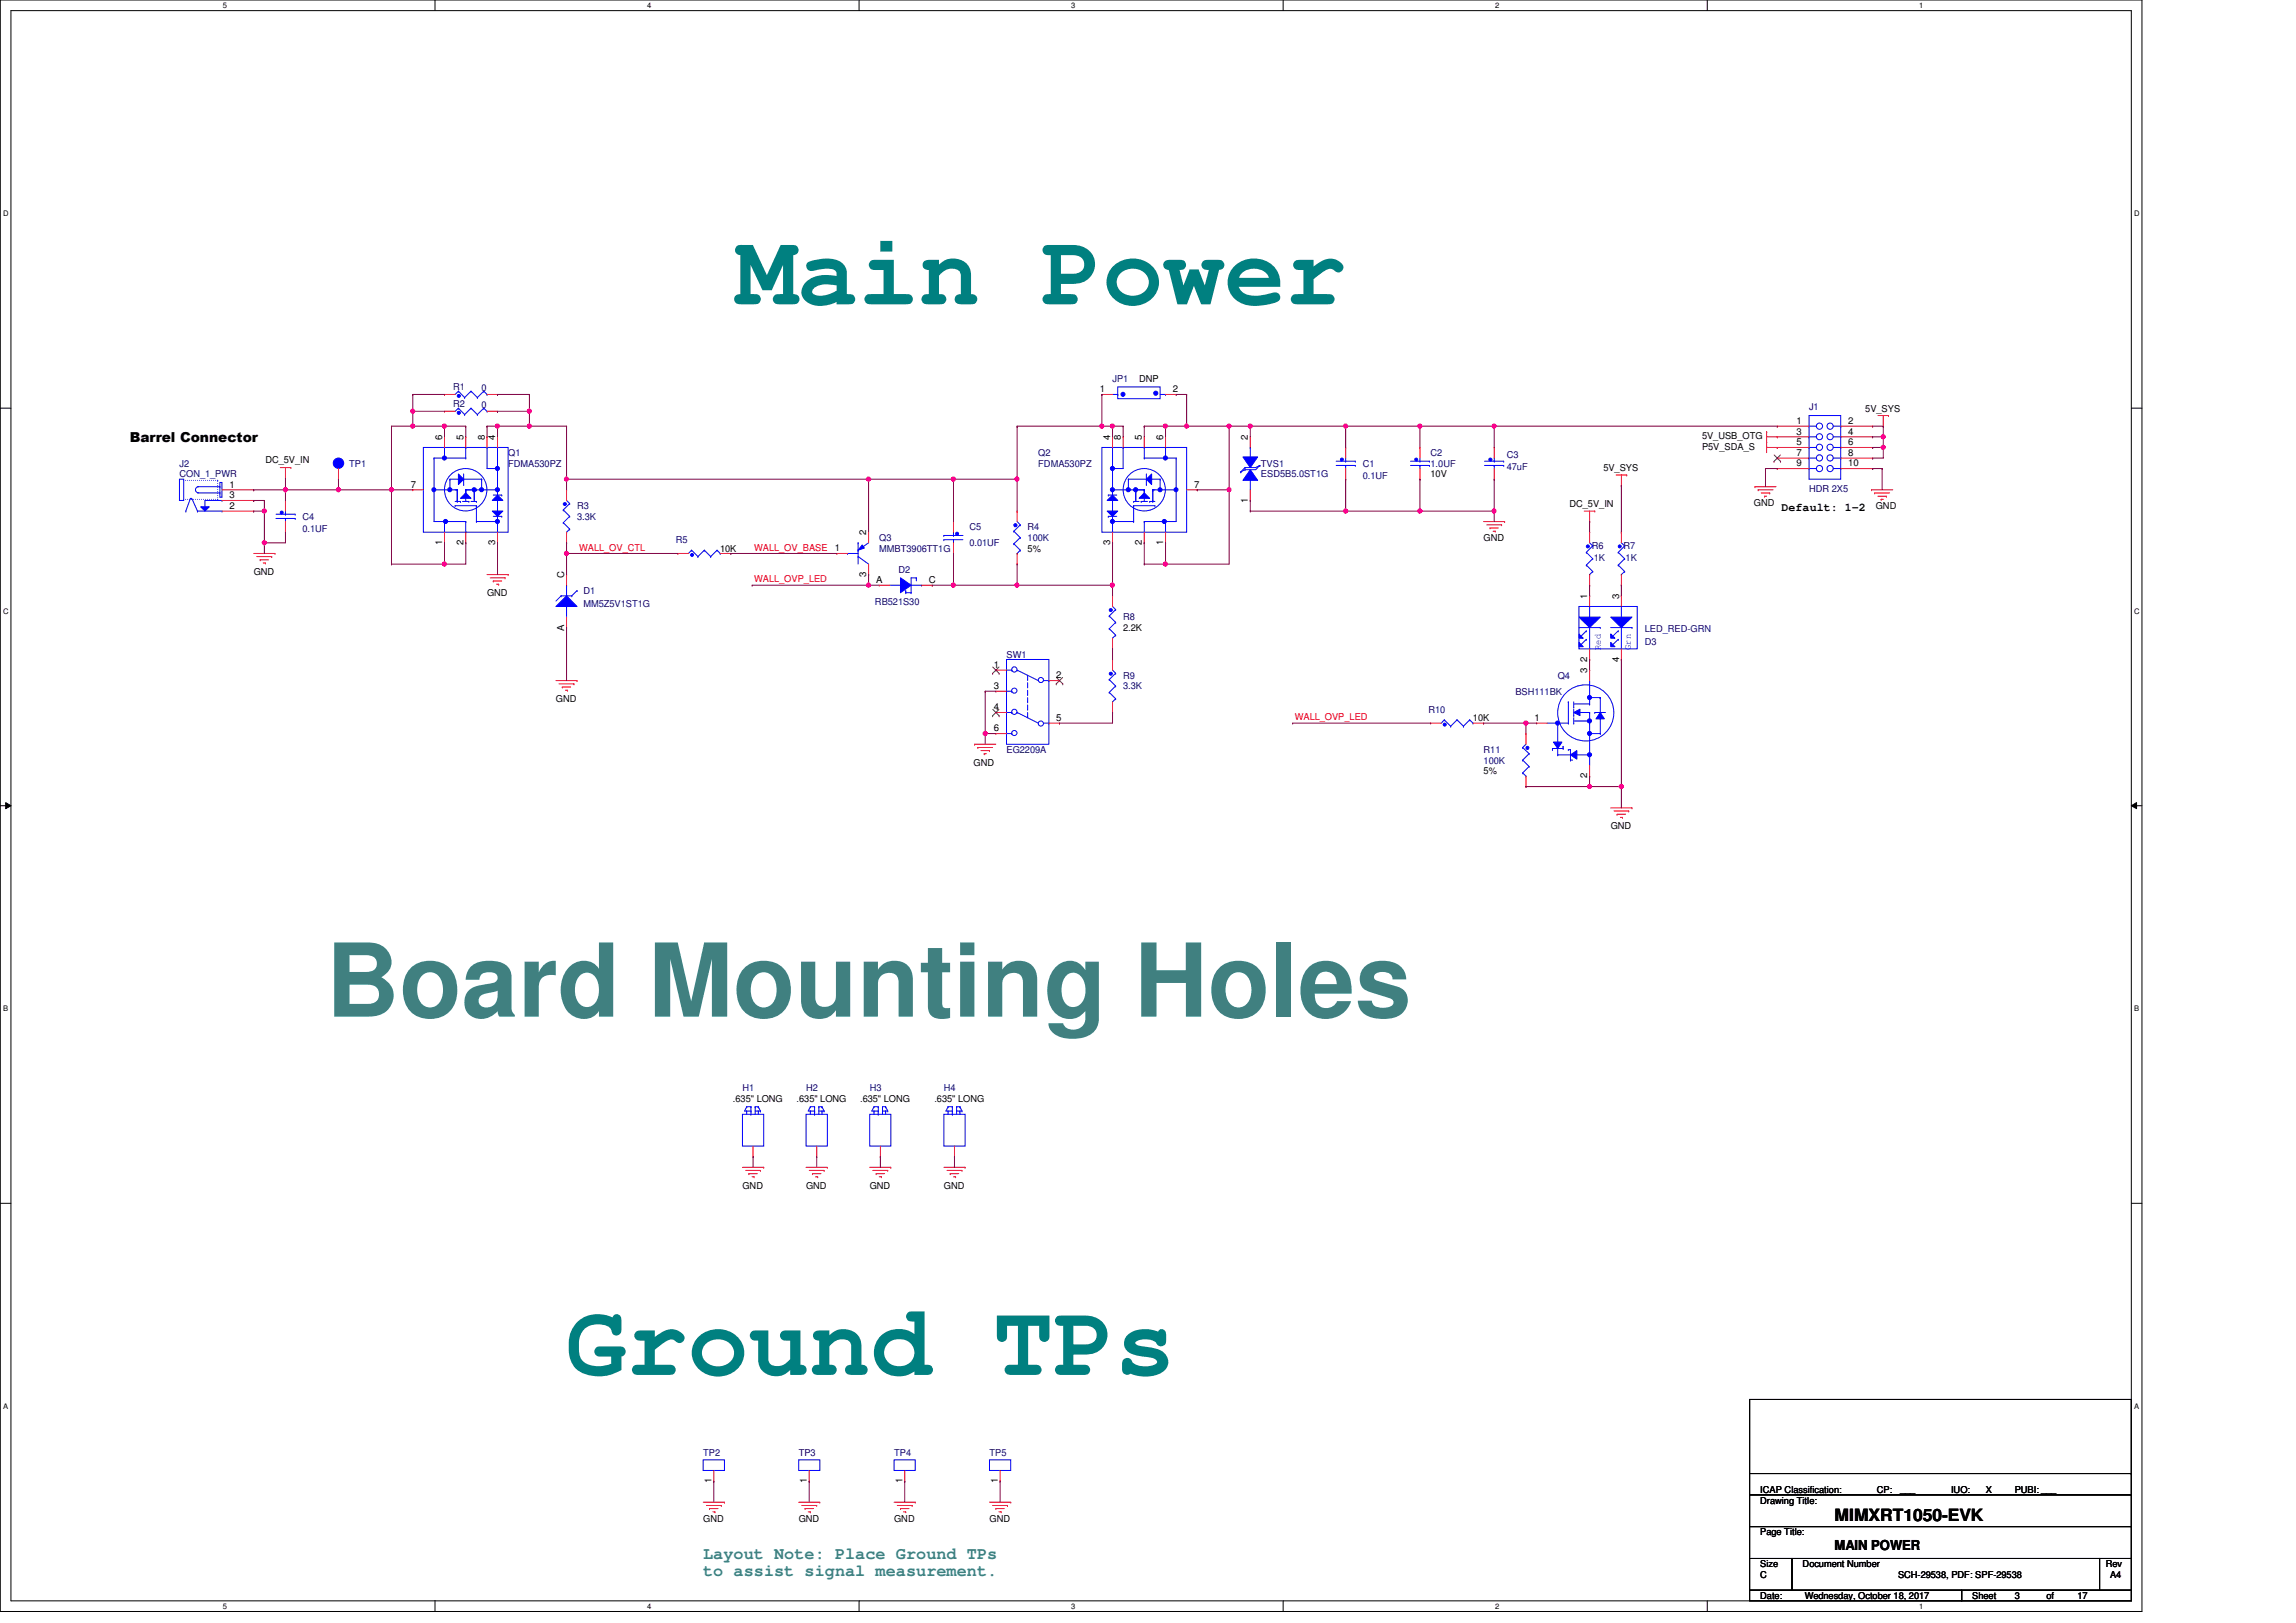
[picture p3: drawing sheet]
<svg xmlns="http://www.w3.org/2000/svg" width="297mm" height="210mm" viewBox="0 0 297 210" stroke-linecap="round" stroke-linejoin="round" font-family="sans-serif">
<defs><g id="words">
<g font-size="13.2" fill="#008080">
<text x="95.2" y="39.4">Main Power</text>
<text x="73.1" y="177.9">Ground TPs</text>
</g>
<text font-size="13.2" fill="#408080" x="42.2" y="131.5">Board Mounting Holes</text>
<text font-size="2.2" x="237.3" y="196.8">MIMXRT1050-EVK</text>
<g font-size="2.2" fill="#408080">
<text x="91" y="201.7">Layout Note: Place Ground TPs</text>
<text x="91" y="203.9">to assist signal measurement.</text>
</g>
<g font-size="1.8">
<text x="16.8" y="57.2">Barrel Connector</text>
<text x="237.3" y="200.5">MAIN POWER</text>
</g>
<text font-size="1.5" x="230.5" y="66.1">Default: 1-2</text>
<g font-size="1.2" fill="#000080">
<text x="58.6" y="52.7">R2</text>
<text x="58.6" y="50.5">R1</text>
<text x="62.3" y="52.8">0</text>
<text x="62.3" y="50.6">0</text>
<text x="143.9" y="49.4">JP1</text>
<text x="234" y="53">J1</text>
<text x="65.7" y="59">Q1</text>
<text x="134.3" y="59">Q2</text>
<text x="185.1" y="59">C2</text>
<text x="194.9" y="59.3">C3</text>
<text x="23.2" y="60.4">J2</text>
<text x="23.2" y="61.7">CON_1_PWR</text>
<text x="45.2" y="60.4">TP1</text>
<text x="65.7" y="60.4">FDMA530PZ</text>
<text x="74.7" y="65.9">R3</text>
<text x="134.3" y="60.4">FDMA530PZ</text>
<text x="163.1" y="60.4">TVS1</text>
<text x="163.1" y="61.7">ESD5B5.0ST1G</text>
<text x="176.3" y="60.4">C1</text>
<text x="176.3" y="62">0.1UF</text>
<text x="185.1" y="60.4">1.0UF</text>
<text x="194.9" y="60.8">47uF</text>
<text x="234" y="63.7">HDR 2X5</text>
<text x="39.1" y="67.2">C4</text>
<text x="39.1" y="68.9">0.1UF</text>
<text x="74.7" y="67.2">3.3K</text>
<text x="87.4" y="70.3">R5</text>
<text x="113.7" y="70">Q3</text>
<text x="113.7" y="71.4">MMBT3906TT1G</text>
<text x="125.4" y="68.6">C5</text>
<text x="125.4" y="70.7">0.01UF</text>
<text x="132.9" y="68.6">R4</text>
<text x="132.9" y="70">100K</text>
<text x="205.9" y="71.1">R6</text>
<text x="210" y="71.1">R7</text>
<text x="75.5" y="76.8">D1</text>
<text x="116.2" y="74.1">D2</text>
<text x="206.2" y="72.6">1K</text>
<text x="210.3" y="72.6">1K</text>
<text x="75.5" y="78.5">MM5Z5V1ST1G</text>
<text x="113.2" y="78.2">RB521S30</text>
<text x="145.3" y="80.3">R8</text>
<text x="212.8" y="83.4">D3</text>
<text x="212.8" y="81.8">LED_RED-GRN</text>
<text x="130.2" y="85.1">SW1</text>
<text x="145.3" y="87.8">R9</text>
<text x="145.3" y="89.2">3.3K</text>
<text x="196" y="89.9">BSH111BK</text>
<text x="201.5" y="87.8">Q4</text>
<text x="184.8" y="92.2">R10</text>
<text x="130.2" y="97.4">EG2209A</text>
<text x="191.9" y="97.4">R11</text>
<text x="191.9" y="98.8">100K</text>
<text x="96.1" y="141.2">H1</text>
<text x="104.3" y="141.2">H2</text>
<text x="112.5" y="141.2">H3</text>
<text x="122.1" y="141.2">H4</text>
<text x="91" y="188.3">TP2</text>
<text x="103.3" y="188.3">TP3</text>
<text x="115.7" y="188.3">TP4</text>
<text x="128" y="188.3">TP5</text>
</g>
<g font-size="1.2">
<text x="142.3" y="50.7">1</text>
<text x="147.4" y="49.4">DNP</text>
<text x="151.7" y="50.7">2</text>
<text x="241.3" y="53.3">5V_SYS</text>
<text x="34.3" y="60">DC_5V_IN</text>
<text x="57.2" y="56.9" transform="rotate(-90 57.2 56.9)">6</text>
<text x="60" y="56.9" transform="rotate(-90 60 56.9)">5</text>
<text x="62.7" y="56.9" transform="rotate(-90 62.7 56.9)">8</text>
<text x="64.1" y="56.9" transform="rotate(-90 64.1 56.9)">4</text>
<text x="143.6" y="56.9" transform="rotate(-90 143.6 56.9)">4</text>
<text x="145" y="56.9" transform="rotate(-90 145 56.9)">8</text>
<text x="147.7" y="56.9" transform="rotate(-90 147.7 56.9)">5</text>
<text x="150.5" y="56.9" transform="rotate(-90 150.5 56.9)">6</text>
<text x="161.5" y="56.9" transform="rotate(-90 161.5 56.9)">2</text>
<text x="220.2" y="56.8">5V_USB_OTG</text>
<text x="220.2" y="58.2">P5V_SDA_S</text>
<text x="232.4" y="54.8">1</text>
<text x="232.4" y="56.2">3</text>
<text x="232.4" y="57.6">5</text>
<text x="232.4" y="59">7</text>
<text x="239.1" y="54.8">2</text>
<text x="239.1" y="56.2">4</text>
<text x="239.1" y="57.6">6</text>
<text x="239.1" y="59">8</text>
<text x="29.7" y="65.8">2</text>
<text x="29.7" y="64.5">3</text>
<text x="29.7" y="63.1">1</text>
<text x="53.1" y="63.1">7</text>
<text x="154.5" y="63.1">7</text>
<text x="161.5" y="65" transform="rotate(-90 161.5 65)">1</text>
<text x="185.1" y="61.7">10V</text>
<text x="203" y="65.6">DC_5V_IN</text>
<text x="207.4" y="60.9">5V_SYS</text>
<text x="226.9" y="65.4">GND</text>
<text x="232.4" y="60.3">9</text>
<text x="239.1" y="60.3">10</text>
<text x="242.7" y="65.9">GND</text>
<text x="57.2" y="70.5" transform="rotate(-90 57.2 70.5)">1</text>
<text x="60" y="70.5" transform="rotate(-90 60 70.5)">2</text>
<text x="64.1" y="70.5" transform="rotate(-90 64.1 70.5)">3</text>
<text x="93.2" y="71.4">10K</text>
<text x="108" y="71.3">1</text>
<text x="112.1" y="69.3" transform="rotate(-90 112.1 69.3)">2</text>
<text x="132.9" y="71.4">5%</text>
<text x="143.6" y="70.5" transform="rotate(-90 143.6 70.5)">3</text>
<text x="147.7" y="70.5" transform="rotate(-90 147.7 70.5)">2</text>
<text x="150.5" y="70.5" transform="rotate(-90 150.5 70.5)">1</text>
<text x="191.9" y="70">GND</text>
<text x="32.8" y="74.4">GND</text>
<text x="63" y="77.1">GND</text>
<text x="73" y="74.8" transform="rotate(-90 73 74.8)">C</text>
<text x="112.1" y="74.6" transform="rotate(-90 112.1 74.6)">3</text>
<text x="113.3" y="75.4">A</text>
<text x="120.2" y="75.4">C</text>
<text x="205.4" y="77.5" transform="rotate(-90 205.4 77.5)">1</text>
<text x="209.5" y="77.5" transform="rotate(-90 209.5 77.5)">3</text>
<text x="73" y="81.6" transform="rotate(-90 73 81.6)">A</text>
<text x="145.3" y="81.6">2.2K</text>
<text x="128.6" y="86.4">1</text>
<text x="128.6" y="89.1">3</text>
<text x="136.6" y="87.8">2</text>
<text x="205.4" y="87.1" transform="rotate(-90 205.4 87.1)">3</text>
<text x="205.4" y="85.6" transform="rotate(-90 205.4 85.6)">2</text>
<text x="209.5" y="85.6" transform="rotate(-90 209.5 85.6)">4</text>
<text x="71.9" y="90.8">GND</text>
<text x="128.6" y="91.9">4</text>
<text x="128.6" y="94.6">6</text>
<text x="136.6" y="93.3">5</text>
<text x="190.6" y="93.3">10K</text>
<text x="198.5" y="93.3">1</text>
<text x="126" y="99.1">GND</text>
<text x="191.9" y="100.2">5%</text>
<text x="205.4" y="100.7" transform="rotate(-90 205.4 100.7)">2</text>
<text x="208.4" y="107.3">GND</text>
<text x="94.8" y="142.5">.635&quot; LONG</text>
<text x="103.1" y="142.5">.635&quot; LONG</text>
<text x="111.3" y="142.5">.635&quot; LONG</text>
<text x="120.9" y="142.5">.635&quot; LONG</text>
<text x="96.1" y="153.8">GND</text>
<text x="104.3" y="153.8">GND</text>
<text x="112.5" y="153.8">GND</text>
<text x="122.1" y="153.8">GND</text>
<text x="92.1" y="191.9" transform="rotate(-90 92.1 191.9)">1</text>
<text x="104.4" y="191.9" transform="rotate(-90 104.4 191.9)">1</text>
<text x="116.8" y="191.9" transform="rotate(-90 116.8 191.9)">1</text>
<text x="129.1" y="191.9" transform="rotate(-90 129.1 191.9)">1</text>
<text x="91" y="196.9">GND</text>
<text x="103.3" y="196.9">GND</text>
<text x="115.7" y="196.9">GND</text>
<text x="128" y="196.9">GND</text>
<text x="227.7" y="194.5">Drawing Title:</text>
<text x="227.7" y="193.1">ICAP Classification:</text>
<text x="242.8" y="193.1">CP:</text>
<text x="245.8" y="193">___</text>
<text x="252.4" y="193.1">IUO:</text>
<text x="256.3" y="193.1">_X_</text>
<text x="260.6" y="193.1">PUBI: ___</text>
<text x="227.7" y="198.6">Page Title:</text>
<text x="227.7" y="202.8">Size</text>
<text x="233.2" y="202.8">Document Number</text>
<text x="272.4" y="202.8">Rev</text>
<text x="227.7" y="206.9">Date:</text>
<text x="227.7" y="204.1">C</text>
<text x="233.5" y="206.9">Wednesday, October 18, 2017</text>
<text x="245.6" y="204.1">SCH-29538, PDF: SPF-29538</text>
<text x="255.2" y="206.9">Sheet</text>
<text x="260.6" y="206.9">3</text>
<text x="264.8" y="206.9">of</text>
<text x="268.8" y="206.9">17</text>
<text x="273" y="204.1">A4</text>
</g>
<g font-size="1.2" fill="#f00">
<text x="74.9" y="71.2">WALL_OV_CTL</text>
<text x="97.6" y="71.2">WALL_OV_BASE</text>
<text x="97.6" y="75.3">WALL_OVP_LED</text>
<text x="167.5" y="93.2">WALL_OVP_LED</text>
</g>
<g font-size="1.2" fill="#00f">
<text x="207.1" y="84.1" transform="rotate(-90 207.1 84.1)">Red</text>
<text x="211" y="84.1" transform="rotate(-90 211 84.1)">Grn</text>
</g>
<g font-size="1">
<text x="28.8" y="1">5</text>
<text x="83.7" y="1">4</text>
<text x="138.6" y="1">3</text>
<text x="193.4" y="1">2</text>
<text x="248.3" y="1">1</text>
<text x=".4" y="28">D</text>
<text x="276.1" y="28">D</text>
<text x=".4" y="79.4">C</text>
<text x="276.1" y="79.4">C</text>
<text x=".4" y="130.9">B</text>
<text x="276.1" y="130.9">B</text>
<text x=".4" y="182.3">A</text>
<text x="276.1" y="182.3">A</text>
<text x="28.8" y="208.2">5</text>
<text x="83.7" y="208.2">4</text>
<text x="138.6" y="208.2">3</text>
<text x="193.4" y="208.2">2</text>
<text x="248.3" y="208.2">1</text>
</g>
</g></defs>
<path d="M0 0h277.1v208.5h-277.1zM1.4 1.4h274.3v205.7h-274.3z" fill="none" stroke="#000" stroke-width=".13"/>
<g fill="#fff">
<path d="M28.8 .1h.6v1.1h-.6z"/>
<path d="M28.8 207.3h.6v1.1h-.6z"/>
</g>
<path d="M56.3 0v1.4M56.3 207.1v1.4" fill="none" stroke="#000" stroke-width=".13"/>
<g fill="#fff">
<path d="M83.7 .1h.6v1.1h-.6z"/>
<path d="M83.7 207.3h.6v1.1h-.6z"/>
</g>
<path d="M111.1 0v1.4M111.1 207.1v1.4" fill="none" stroke="#000" stroke-width=".13"/>
<g fill="#fff">
<path d="M138.6 .1h.5v1.1h-.5z"/>
<path d="M138.6 207.3h.5v1.1h-.5z"/>
</g>
<path d="M166 0v1.4M166 207.1v1.4" fill="none" stroke="#000" stroke-width=".13"/>
<g fill="#fff">
<path d="M193.4 .1h.6v1.1h-.6z"/>
<path d="M193.4 207.3h.6v1.1h-.6z"/>
</g>
<path d="M220.9 0v1.4M220.9 207.1v1.4" fill="none" stroke="#000" stroke-width=".13"/>
<g fill="#fff">
<path d="M248.3 .1h.6v1.1h-.6z"/>
<path d="M248.3 207.3h.6v1.1h-.6z"/>
<path d="M.4 27.1h.7v1.1h-.7z"/>
<path d="M276.1 27.1h.7v1.1h-.7z"/>
<path d="M.4 78.5h.7v1.1h-.7z"/>
<path d="M276.1 78.5h.7v1.1h-.7z"/>
</g>
<path d="M0 52.8h1.4M275.7 52.8h1.4" fill="none" stroke="#000" stroke-width=".13"/>
<g fill="#fff">
<path d="M.4 130h.7v1.1h-.7z"/>
<path d="M276.1 130h.6v1.1h-.6z"/>
</g>
<path d="M0 104.2h1.4M.7 103.8l.7 .4-.7 .4zM275.7 104.2l.7-.4v.8zM275.7 104.2h1.4" fill="none" stroke="#000" stroke-width=".13"/>
<path d="M.7 103.8l.7 .4-.7 .4zM275.7 104.2l.7-.4v.8z" fill="#000"/>
<g fill="#fff">
<path d="M.4 181.4h.7v1.1h-.7z"/>
<path d="M276.1 181.4h.6v1.1h-.6z"/>
</g>
<path d="M0 155.7h1.4M275.7 155.7h1.4M226.4 193.4h49.3v4.1h-49.3zM226.4 197.5h49.3v4.1h-49.3zM226.4 181.1h49.3v12.3h-49.3zM226.4 190.6h49.3M275.7 190.6h.1M226.4 201.6h5.4v4.1h-5.4zM226.4 205.7h27.4v1.4h-27.4zM231.8 201.6h39.8v4.1h-39.8zM253.8 205.7h21.9v1.4h-21.9zM271.6 201.6h4.1v4.1h-4.1z" fill="none" stroke="#000" stroke-width=".13"/>
<g fill="none" stroke="#f00" stroke-width=".13">
<path d="M228.6 55.8h.1M228.6 57.2h.1M228.6 56.5h1.3M228.6 55.8v2.8M228.6 57.9h1.3M229.9 56.5h.1M229.9 57.9h.1M242.9 53.8h1.4M243.6 55.1h.1M243.6 53.8v1.3M244.3 53.8h.1M32.8 71.6h2.8"/>
<path d="M33.2 72h2M33.7 72.4h.1M33.7 72.4h1.1M34.1 72.8h.2M34.3 72.8h.1M35.2 72h.1M35.6 71.6h.1M36.3 60.5h1.3M36.9 61.9h.1M36.9 60.5v1.4M37.6 60.5h.1M63 74.3h2.7"/>
<path d="M63.4 74.8h1.9M63.8 75.2h.1M63.8 75.2h1.1M64.2 75.6h.3M64.5 75.6h.1M65.3 74.8h.1M65.7 74.3h.1M191.9 67.5h2.8M192.3 67.9h2M192.8 68.3h.1M192.8 68.3h1M193.2 68.7h.2"/>
<path d="M193.4 68.7h.1M194.3 67.9h.1M194.7 67.5h.1M205 66.1h1.3M205.7 67.5h.1M205.7 66.1v1.4M206.3 66.1h.1M209.1 61.4h1.4M209.8 62.8h.1M209.8 61.4v1.4M210.5 61.4h.1M227.1 63h.1"/>
<path d="M227.1 63h2.7M227.5 63.4h.1M227.5 63.4h1.9M227.9 63.8h1.1M228.3 64.2h.1M228.3 64.2h.3M229 63.8h.1M242.1 63.4h.1M242.1 63.4h2.8M242.5 63.8h.1M242.5 63.8h2M242.9 64.2h1.1"/>
<path d="M243.4 64.6h.1M243.4 64.6h.2M244 64.2h.1M71.9 88.1h2.8M72.3 88.5h1.9M72.7 88.9h.1M72.7 88.9h1.1M73.1 89.3h.3M73.4 89.3h.1M74.2 88.5h.1M74.7 88.1h.1M126.1 96.3h.1"/>
<path d="M126.1 96.3h2.7M126.5 96.7h.1M126.5 96.7h1.9M126.9 97.1h1.1M127.3 97.5h.1M127.3 97.5h.3M128 97.1h.1M208.4 104.5h2.7M208.8 104.9h1.9M209.2 105.3h.1M209.2 105.3h1.1M209.6 105.7h.3"/>
<path d="M209.9 105.7h.1M210.7 104.9h.1M211.1 104.5h.1M96.1 151h2.7M96.5 151.4h1.9M96.9 151.8h.1M96.9 151.8h1.1M97.3 152.3h.3M97.6 152.3h.1M98.4 151.4h.1M98.8 151h.1M104.3 151h2.7"/>
<path d="M104.7 151.4h1.9M105.1 151.8h.1M105.1 151.8h1.1M105.5 152.3h.3M105.7 149.6h.1M105.7 148.3v1.3M105.8 152.3h.1M106.6 151.4h.1M107 151h.1M112.5 151h2.7M112.9 151.4h1.9M113.3 151.8h.1"/>
<path d="M113.3 151.8h1.1M113.7 152.3h.3M114 152.3h.1M114.8 151.4h.1M115.2 151h.1M122.1 151h2.8M122.5 151.4h2M122.9 151.8h.1M122.9 151.8h1.1M123.4 152.3h.2M123.6 152.3h.1M124.5 151.4h.1"/>
<path d="M124.9 151h.1M91 194.4h2.7M91.4 194.8h1.9M91.8 195.2h.1M91.8 195.2h1.1M92.2 195.6h.3M92.5 195.6h.1M93.3 194.8h.1M93.7 194.4h.1M103.3 194.4h2.8M103.7 194.8h2M104.2 195.2h.1"/>
<path d="M104.2 195.2h1M104.6 195.6h.2M104.8 195.6h.1M105.7 194.8h.1M106.1 194.4h.1M115.7 194.4h2.7M116.1 194.8h1.9M116.5 195.2h.1M116.5 195.2h1.1M116.9 195.6h.3M117.2 195.6h.1M118 194.8h.1"/>
<path d="M118.4 194.4h.1M128 194.4h2.8M128.4 194.8h1.9M128.8 195.2h.1M128.8 195.2h1.1M129.2 195.6h.3M129.5 195.6h.1M130.3 194.8h.1M130.8 194.4h.1"/>
</g>
<g fill="none" stroke="#00f" stroke-width=".13">
<path d="M197 96.7h.1M197 98.3h.1M197 100h.1M197 96.7l.8 .8M197 98.3l.8 .9M197 100l.4 .4M197.4 96.3l-.4 .4M197.8 97.5h.1M197.8 99.2h.1M197.8 97.5l-.8 .8M197.8 99.2l-.8 .8M197.4 100.4h.1"/>
<path d="M104.3 144.2h2.7v4.1h-2.7zM104.8 143.2h.1M104.8 143.7h.1M104.8 143.2l-.2 .5h.8M104.8 143.2h.6M104.8 143.7v.5M105.4 143.2h.1M105.4 144.2h.1M105.4 143.7h.1M105.4 143.2v1M105.9 143.2h.1M105.9 143.2h.4"/>
<path d="M105.9 143.2v1M105.9 143.7h.7M106.3 143.7h.1M106.3 143.2h.1M106.3 143.7v.5M106.3 143.2l.3 .5M106.6 143.7h.1"/>
</g>
<path d="M197.5 96.6h.2v.3l-.1 .1-.1-.1z" fill-rule="evenodd" fill="#00f"/>
<path d="M197.5 96.6h.2v.3l-.1 .1-.1-.1zM203.6 93.3h1.8M205.4 93.3h.1" fill="none" stroke="#00f" stroke-width=".13"/>
<path d="M197.4 94.9h.1M197.4 94.9v1.4M197.4 101.8h.1M197.4 100.4v1.4" fill="none" stroke="#f00" stroke-width=".13"/>
<circle cx="205.6" cy="93.3" r=".27" fill="#00f"/>
<circle cx="205.6" cy="93.3" r=".27" fill="none" stroke="#00f" stroke-width=".13"/>
<path d="M203.6 92.2l.8-.4v.8z" fill="#00f"/>
<path d="M203.6 92.2l.8-.4v.8z" fill="none" stroke="#00f" stroke-width=".13"/>
<circle cx="205.6" cy="90.2" r=".27" fill="#00f"/>
<g fill="none" stroke="#00f" stroke-width=".13">
<path d="M200.2 93.6h2.7M202.9 93.6h.1M202.9 90.8h.1M202.9 90.8v2.8M203.6 91.5h.1M203.6 92.6h.1M203.6 93.6h.1M203.6 91.1h2.1M203.6 90.8v.7M203.6 91.8v.8M203.6 92.9v.7M204.4 92.2h1.3"/>
<path d="M205.7 92.2h.1M205.7 91.1h.1M205.7 88.1v3M205.7 90.3h1.3M207 90.3h.1M207 90.3v1.9"/>
<circle cx="205.6" cy="90.2" r=".27"/>
</g>
<path d="M207 92.2l.6 .8h-1.1z" fill="#00f"/>
<path d="M205.7 92.2h.1M205.7 93.6h.1M205.7 92.2v.8M205.7 93.6v5.4M205.7 94.9h1.3M206.3 92.2h.1M206.3 92.2h1.4M207 92.2l.6 .8h-1.1zM207 93h.1M207 94.9h.1M207 93v1.9" fill="none" stroke="#00f" stroke-width=".13"/>
<circle cx="205.6" cy="94.9" r=".27" fill="#00f"/>
<g fill="none" stroke="#00f" stroke-width=".13">
<circle cx="205.2" cy="92.2" r="3.6"/>
<circle cx="205.6" cy="94.9" r=".27"/>
</g>
<path d="M201 96h1.1l-.6 .8z" fill="#00f"/>
<path d="M200.8 96.8h1.4M201 96h1.1l-.6 .8zM201.5 93.6h.1M201.5 97.7h.1M201.5 96.3h.1M201.5 93.6v2.4M201.5 96.3v1.4M201.5 97.7h4.2M202.2 96.8h.1" fill="none" stroke="#00f" stroke-width=".13"/>
<circle cx="205.6" cy="97.6" r=".27" fill="#00f"/>
<circle cx="205.6" cy="97.6" r=".27" fill="none" stroke="#00f" stroke-width=".13"/>
<circle cx="201.5" cy="93.5" r=".27" fill="#00f"/>
<circle cx="201.5" cy="93.5" r=".27" fill="none" stroke="#00f" stroke-width=".13"/>
<path d="M203.2 97.7l.8-.6v1.1z" fill="#00f"/>
<g fill="none" stroke="#00f" stroke-width=".13">
<path d="M131.2 68.7h.1M131.2 70.4h.1M131.2 68.7l.8 .9M131.2 70.4l.8 .8M131.6 71.6h.1M131.6 67.5l.4 .4M132 67.9h.1M132 69.6h.1M132 71.2h.1M132 67.9l-.8 .8M132 69.6l-.8 .8M132 71.2l-.4 .4"/>
<path d="M200.8 96.8h.1M200.8 96.8v.3M202.2 96.6h.1M202.2 96.6v.2M202.9 97h.1M202.9 97h.3M203.2 97.7l.8-.6v1.1zM203.2 97h.1M203.2 98.3h.1M203.2 97v1.3M203.2 98.3h.3"/>
</g>
<path d="M198.8 93.6h.1M198.8 93.6h1.4M205.7 86.7h.1M205.7 86.7v1.4M205.7 99v1.4M205.7 100.4h.1" fill="none" stroke="#f00" stroke-width=".13"/>
<circle cx="131.4" cy="68" r=".2" fill="#00f"/>
<g fill="none" stroke="#00f" stroke-width=".13">
<path d="M205.2 71.5h.1M205.2 73.1h.1M205.2 71.5l.9 .8M205.2 73.1l.9 .8M205.7 74.3h.1M205.7 70.2l.4 .4M206.1 70.6h.1M206.1 72.3h.1M206.1 73.9h.1M206.1 70.6l-.9 .9M206.1 72.3l-.9 .8M206.1 73.9l-.4 .4"/>
<circle cx="131.4" cy="68" r=".2"/>
</g>
<path d="M131.6 66.1h.1M131.6 73h.1M131.6 66.1v1.4M131.6 71.6v1.4" fill="none" stroke="#f00" stroke-width=".13"/>
<path d="M205.3 70.6h.3v.1v.1h-.3z" fill-rule="evenodd" fill="#00f"/>
<g fill="none" stroke="#00f" stroke-width=".13">
<path d="M59.3 52.8h.1M59.3 52.8l-.4 .4M59.3 52.8l.8 .8M60.1 53.6h.1M60.9 52.8h.1M60.9 52.8l-.8 .8M60.9 52.8l.9 .8M61.8 53.6h.1M62.6 52.8h.1M62.6 52.8l-.8 .8M62.6 52.8l.4 .4M63 53.2h.1"/>
<path d="M205.3 70.6h.3v.1v.1h-.3z"/>
</g>
<path d="M205.7 68.9h.1M205.7 75.7h.1M205.7 68.9v1.3M205.7 74.3v1.4" fill="none" stroke="#f00" stroke-width=".13"/>
<circle cx="59.4" cy="53.4" r=".2" fill="#00f"/>
<g fill="none" stroke="#00f" stroke-width=".13">
<path d="M115.1 75.7h1.4M116.5 75.7h.1M117.2 76.7h.1M117.2 76.7h.7M117.9 76.7h.1M117.9 75.7h1.3M118.6 74.8h.1M118.6 74.8h-.7v1.9M119.2 75.7h.1"/>
<circle cx="59.4" cy="53.4" r=".2"/>
</g>
<path d="M57.5 53.2h.1M57.5 53.2h1.4M63 53.2h1.4M64.4 53.2h.1" fill="none" stroke="#f00" stroke-width=".13"/>
<path d="M116.5 74.8l1.4 .9-1.4 1z" fill-rule="evenodd" fill="#00f"/>
<g fill="none" stroke="#00f" stroke-width=".13">
<path d="M116.5 74.8l1.4 .9-1.4 1zM117.2 76.4h.1M117.2 76.4v.3M118.6 75h.1M118.6 74.8v.2M186.9 93.1h.1M186.9 93.1l-.4 .5M186.9 93.1l.8 .9M187.7 94h.1M188.5 93.1h.1M188.5 93.1l-.8 .9M188.5 93.1l.8 .9"/>
<path d="M189.3 94h.1M190.1 93.1h.1M190.1 93.1l-.8 .9M190.1 93.1l.5 .5M190.6 93.6h.1"/>
</g>
<path d="M113.7 75.7h.1M113.7 75.7h1.4M119.2 75.7h1.4M120.6 75.7h.1" fill="none" stroke="#f00" stroke-width=".13"/>
<path d="M186.8 93.6h.2l.1 .1-.1 .2h-.2z" fill-rule="evenodd" fill="#00f"/>
<path d="M186.8 93.6h.2l.1 .1-.1 .2h-.2z" fill="none" stroke="#00f" stroke-width=".13"/>
<path d="M185.1 93.6h.1M185.1 93.6h1.4M190.6 93.6h1.3M191.9 93.6h.1" fill="none" stroke="#f00" stroke-width=".13"/>
<path d="M73.3 77.1l1.4 1.4h-2.8z" fill="#00f"/>
<g fill="none" stroke="#00f" stroke-width=".13">
<path d="M59.3 50.6h.1M59.3 50.6l-.4 .4M59.3 50.6l.8 .8M60.1 51.4h.1M60.9 50.6h.1M60.9 50.6l-.8 .8M60.9 50.6l.9 .8M61.8 51.4h.1M62.6 50.6h.1M62.6 50.6l-.8 .8M62.6 50.6l.4 .4M63 51h.1"/>
<path d="M72.6 77.1h.1M72.6 77.1h1.4M72.6 77.1l-.7 .7M73.3 77.1l1.4 1.4h-2.8zM73.3 78.5h.1M73.3 75.7h.1M73.3 75.7v1.4M73.3 78.5v1.3M74 77.1h.1M74.7 76.4h.1M74.7 76.4l-.7 .7"/>
</g>
<path d="M73.3 74.3h.1M73.3 74.3v1.4M73.3 79.8v1.4M73.3 81.2h.1" fill="none" stroke="#f00" stroke-width=".13"/>
<path d="M59.2 51.1h.3l.1 .1-.1 .2h-.3z" fill-rule="evenodd" fill="#00f"/>
<path d="M59.2 51.1h.3l.1 .1-.1 .2h-.3zM122.1 69.8h.1M122.1 69.3h.1M122.1 69.8h2.5M122.1 69.3h2.5M123.4 69.8h.1M123.4 69.8v.4" fill="none" stroke="#00f" stroke-width=".13"/>
<path d="M57.5 51h.1M57.5 51h1.4M63 51h1.4M64.4 51h.1" fill="none" stroke="#f00" stroke-width=".13"/>
<path d="M123.7 68.9h.3v.3l-.2 .1-.1-.1z" fill-rule="evenodd" fill="#00f"/>
<g fill="none" stroke="#00f" stroke-width=".13">
<path d="M123.4 69.3h.1M123.4 68.9v.4M123.7 68.9h.3v.3l-.2 .1-.1-.1zM143.9 63.4h.1M143.9 63.4h4.1M146.7 63.4h.1M146.7 64.9h.1M146.7 65.4h.1M146.7 64.9h.7M146.7 65.4v2.1M146.7 65.4h2.7M146.9 63.5h.1"/>
<path d="M146.9 63.4h.1M146.9 63.4v1.5M147.6 64.9h.1M147.6 64.9h.9M148 63.4h.1M148 63.4v1.5M148.7 64.9h.1M148.7 64.9h.7M149.1 63.4h.1M149.1 64.7h.1M149.1 64.9h.1M149.1 63.4h1.7"/>
<path d="M149.1 63.4v1.5M149.4 65.4h.1"/>
</g>
<path d="M123.4 67.5h.1M123.4 71.6h.1M123.4 67.5v1.4M123.4 70.2v1.4" fill="none" stroke="#f00" stroke-width=".13"/>
<path d="M149 61.3v1.4l-.7-.7z" fill="#00f"/>
<path d="M146 62h.1M146 62h4.1M146 62v1.4M148.3 62.7h.1M148.3 62h.1M148.3 61.3v1.4M149 61.3v1.4l-.7-.7zM150.1 62h.1M150.1 62v1.4" fill="none" stroke="#00f" stroke-width=".13"/>
<circle cx="146" cy="63.4" r=".27" fill="#00f"/>
<circle cx="146" cy="63.4" r=".27" fill="none" stroke="#00f" stroke-width=".13"/>
<circle cx="150.1" cy="63.4" r=".27" fill="#00f"/>
<g fill="none" stroke="#00f" stroke-width=".13">
<circle cx="148" cy="63.4" r="2.74"/>
<circle cx="150.1" cy="63.4" r=".27"/>
</g>
<circle cx="146.9" cy="63.4" r=".27" fill="#00f"/>
<g fill="none" stroke="#00f" stroke-width=".13">
<path d="M152.2 59.3h.1M152.2 59.3v8.2h-4.2M143.9 67.5h.1M143.9 67.5h2.8M143.9 67.5v1.4M146.7 67.5h.1M148 67.5h.1M148 68.9h.1M148 67.5v1.4M150.8 67.5h.1M150.8 63.4h1.4M150.8 67.5v1.4"/>
<path d="M152.2 63.4h.1"/>
<circle cx="146.9" cy="63.4" r=".27"/>
</g>
<path d="M148 63.8l.7 .7h-1.3z" fill="#00f"/>
<path d="M148 59.3h.1M148 57.9h.1M148 59.3h4.2M148 57.9v1.4M150.8 57.9h.1M150.8 57.9v1.4M148 63.8l.7 .7h-1.3z" fill="none" stroke="#00f" stroke-width=".13"/>
<circle cx="150.6" cy="67.5" r=".27" fill="#00f"/>
<circle cx="150.6" cy="67.5" r=".27" fill="none" stroke="#00f" stroke-width=".13"/>
<circle cx="150.8" cy="59.3" r=".27" fill="#00f"/>
<circle cx="150.8" cy="59.3" r=".27" fill="none" stroke="#00f" stroke-width=".13"/>
<circle cx="152.1" cy="63.4" r=".26" fill="#00f"/>
<g fill="none" stroke="#00f" stroke-width=".13">
<path d="M142.6 57.9h10.9v11h-10.9zM143.9 57.9h.1M143.9 57.9v5.5"/>
<circle cx="152.1" cy="63.4" r=".26"/>
</g>
<path d="M143.2 66.1h1.4l-.7 .7z" fill="#00f"/>
<path d="M143.2 66.1h1.4l-.7 .7z" fill="none" stroke="#00f" stroke-width=".13"/>
<path d="M143.9 64.1l.7 .6h-1.4z" fill="#00f"/>
<path d="M143.4 66.8h.1M143.4 64.1h.1M143.4 66.8h1.1M143.4 64.1h1.1M143.9 64.1l.7 .6h-1.4zM143.9 63.4h.1M143.9 63.4v4.1" fill="none" stroke="#00f" stroke-width=".13"/>
<circle cx="143.9" cy="63.4" r=".27" fill="#00f"/>
<circle cx="143.9" cy="63.4" r=".27" fill="none" stroke="#00f" stroke-width=".13"/>
<circle cx="143.9" cy="67.5" r=".27" fill="#00f"/>
<circle cx="143.9" cy="67.5" r=".27" fill="none" stroke="#00f" stroke-width=".13"/>
<circle cx="143.9" cy="60.6" r=".27" fill="#00f"/>
<g fill="none" stroke="#00f" stroke-width=".13">
<path d="M145.3 57.9h.1M145.3 57.9v2.7h-1.4M161.8 57.9h.1M161.8 57.9v1.4M143.9 60.6h.1M161.8 62h.1M161.8 62v1.4"/>
<circle cx="143.9" cy="60.6" r=".27"/>
</g>
<g fill="none" stroke="#f00" stroke-width=".13">
<path d="M143.9 56.5h.1M143.9 56.5v1.4M145.3 56.5h.1M145.3 56.5v1.4M148 56.5h.1M148 56.5v1.4M150.8 56.5h.1M150.8 56.5v1.4M143.9 70.2h.1M143.9 68.9v1.3M148 70.2h.1M148 68.9v1.3"/>
<path d="M150.8 70.2h.1M150.8 68.9v1.3M153.5 63.4h1.4M154.9 63.4h.1"/>
</g>
<path d="M161.8 60.8l.9 1.3h-1.9z" fill-rule="evenodd" fill="#00f"/>
<path d="M161.8 60.8l.9 1.3h-1.9z" fill="none" stroke="#00f" stroke-width=".13"/>
<path d="M160.8 59.1h1.9l-.9 1.4z" fill-rule="evenodd" fill="#00f"/>
<g fill="none" stroke="#00f" stroke-width=".13">
<path d="M160.8 59.1h1.9l-.9 1.4zM160.5 61h.1M161.1 60.5h.1M161.1 60.8h.1M161.1 60.5l-.6 .5M161.1 60.8l-.6 .2M163 60.2h.1M163 60.2l-.5 .3h-1.4M163 60.2l-.5 .6h-1.4M143.5 87.9h.1M143.5 89.6h.1M143.5 87.9l.8 .9"/>
<path d="M143.5 89.6l.8 .8M143.9 90.8h.1M143.9 86.7l.4 .4M144.3 87.1h.1M144.3 88.8h.1M144.3 90.4h.1M144.3 87.1l-.8 .8M144.3 88.8l-.8 .8M144.3 90.4l-.4 .4"/>
</g>
<path d="M161.8 56.5h.1M161.8 56.5v1.4M161.8 64.7h.1M161.8 63.4v1.3" fill="none" stroke="#f00" stroke-width=".13"/>
<path d="M143.6 87h.2l.1 .2-.1 .1h-.2z" fill-rule="evenodd" fill="#00f"/>
<g fill="none" stroke="#00f" stroke-width=".13">
<path d="M57.5 63.4h1.7M58.9 65.4h.1M58.9 64.9h.7M58.9 65.4h2.7M59.2 63.4h.1M59.2 64.7h.1M59.2 64.9h.1M59.2 63.4v1.5M59.6 64.9h.1M59.8 64.9h.9M60.3 63.4h.1M60.3 63.4h4.1"/>
<path d="M60.3 63.4v1.5M60.7 64.9h.1M60.9 64.9h.7M61.4 63.5h.1M61.4 63.4h.1M61.4 63.4v1.5M61.6 63.4h.1M61.6 64.9h.1M61.6 65.4h.1M61.6 65.4v2.1M64.4 63.4h.1M143.6 87h.2l.1 .2-.1 .1h-.2z"/>
</g>
<path d="M143.9 85.3h.1M143.9 92.2h.1M143.9 85.3v1.4M143.9 90.8v1.4" fill="none" stroke="#f00" stroke-width=".13"/>
<path d="M59.3 61.3l.7 .7-.7 .7z" fill="#00f"/>
<path d="M58.2 62h.1M58.2 62h4.1M58.2 62v1.4M59.3 61.3l.7 .7-.7 .7zM60 62.7h.1M60 62h.1M60 61.3v1.4M62.3 62h.1M62.3 62v1.4" fill="none" stroke="#00f" stroke-width=".13"/>
<circle cx="62.3" cy="63.4" r=".27" fill="#00f"/>
<circle cx="62.3" cy="63.4" r=".27" fill="none" stroke="#00f" stroke-width=".13"/>
<circle cx="58.2" cy="63.4" r=".27" fill="#00f"/>
<g fill="none" stroke="#00f" stroke-width=".13">
<circle cx="58.2" cy="63.4" r=".27"/>
<circle cx="60.2" cy="63.4" r="2.75"/>
</g>
<circle cx="61.3" cy="63.4" r=".27" fill="#00f"/>
<g fill="none" stroke="#00f" stroke-width=".13">
<path d="M56.2 59.3h.1M56.2 59.3v8.2h4.1M56.2 63.4h.1M56.2 63.4h1.3M57.5 67.5h.1M57.5 67.5v1.4M60.3 67.5h.1M60.3 68.9h.1M60.3 67.5v1.4M61.6 67.5h.1M61.6 67.5h2.8M64.4 67.5h.1"/>
<path d="M64.4 67.5v1.4"/>
<circle cx="61.3" cy="63.4" r=".27"/>
</g>
<path d="M60.3 63.8l.6 .7h-1.3z" fill="#00f"/>
<path d="M56.2 59.3h4.1M57.5 57.9h.1M57.5 57.9v1.4M60.3 59.3h.1M60.3 57.9h.1M60.3 57.9v1.4M60.3 63.8l.6 .7h-1.3z" fill="none" stroke="#00f" stroke-width=".13"/>
<circle cx="57.6" cy="67.5" r=".27" fill="#00f"/>
<circle cx="57.6" cy="67.5" r=".27" fill="none" stroke="#00f" stroke-width=".13"/>
<circle cx="57.5" cy="59.3" r=".27" fill="#00f"/>
<circle cx="57.5" cy="59.3" r=".27" fill="none" stroke="#00f" stroke-width=".13"/>
<circle cx="56.1" cy="63.4" r=".26" fill="#00f"/>
<g fill="none" stroke="#00f" stroke-width=".13">
<path d="M54.8 57.9h10.9v11h-10.9zM64.4 57.9h.1M64.4 57.9v5.5"/>
<circle cx="56.1" cy="63.4" r=".26"/>
</g>
<path d="M63.7 66.1h1.4l-.7 .7z" fill="#00f"/>
<path d="M63.7 66.1h1.4l-.7 .7z" fill="none" stroke="#00f" stroke-width=".13"/>
<path d="M64.4 64.1l.7 .6h-1.4z" fill="#00f"/>
<path d="M63.8 66.8h1.1M63.8 64.1h1.1M64.4 64.1l.7 .6h-1.4zM64.4 63.4h.1M64.4 63.4v4.1M64.9 66.8h.1M64.9 64.1h.1" fill="none" stroke="#00f" stroke-width=".13"/>
<circle cx="64.4" cy="63.4" r=".27" fill="#00f"/>
<circle cx="64.4" cy="63.4" r=".27" fill="none" stroke="#00f" stroke-width=".13"/>
<circle cx="64.4" cy="67.5" r=".27" fill="#00f"/>
<circle cx="64.4" cy="67.5" r=".27" fill="none" stroke="#00f" stroke-width=".13"/>
<circle cx="64.4" cy="60.6" r=".27" fill="#00f"/>
<g fill="none" stroke="#00f" stroke-width=".13">
<path d="M63 57.9h.1M63 57.9v2.7h1.4M64.4 60.6h.1M143.5 79.7h.1M143.5 79.7l.8 .8M143.9 78.5l.4 .4M144.3 78.9h.1M144.3 78.9l-.8 .8M143.5 81.3h.1M143.5 81.3l.8 .9M143.9 82.6h.1M144.3 80.5h.1"/>
<path d="M144.3 82.2h.1M144.3 80.5l-.8 .8M144.3 82.2l-.4 .4"/>
<circle cx="64.4" cy="60.6" r=".27"/>
</g>
<g fill="none" stroke="#f00" stroke-width=".13">
<path d="M57.5 56.5h.1M57.5 56.5v1.4M60.3 56.5h.1M60.3 56.5v1.4M63 56.5h.1M63 56.5v1.4M64.4 56.5h.1M64.4 56.5v1.4M53.4 63.4h.1M53.4 63.4h1.4M57.5 70.2h.1M57.5 68.9v1.3"/>
<path d="M60.3 70.2h.1M60.3 68.9v1.3M64.4 70.2h.1M64.4 68.9v1.3"/>
</g>
<path d="M143.6 78.8h.2l.1 .1-.1 .2h-.2z" fill-rule="evenodd" fill="#00f"/>
<path d="M143.6 78.8h.2l.1 .1-.1 .2h-.2z" fill="none" stroke="#00f" stroke-width=".13"/>
<path d="M143.9 77.1h.1M143.9 77.1v1.4M143.9 83.9h.1M143.9 82.6v1.3" fill="none" stroke="#f00" stroke-width=".13"/>
<path d="M26 65.6h1.1l-.6 .5z" fill="#00f"/>
<g fill="none" stroke="#00f" stroke-width=".13">
<path d="M23.2 62h.6v2.7h-.6zM24 66.1h.1M24.8 64.6v-.1h-.2l-.6 1.6M24.9 64.6l.6 1.5M25.5 66.1h.1M25.5 66.1h3.2M25.5 63.8h2.9M25.5 63h2.9M25.7 63a.39 .39 0 0 0-.4 .4 .39 .39 0 0 0 .4 .4M26 65.6h1.1l-.6 .5zM26.5 65.6h.1M28.4 62.4h.3v1.9h-.3z"/>
<path d="M28.4 63.8h.1M28.4 63h.1M28.7 66.1h.1M28.7 64.7h.1M28.7 64.7h-2.2v.9M72.9 66h.1M72.9 67.6h.1M72.9 66l.8 .8M72.9 67.6l.8 .9M73.3 68.9h.1M73.3 64.7l.4 .5M73.7 65.2h.1"/>
<path d="M73.7 66.8h.1M73.7 68.5h.1M73.7 65.2l-.8 .8M73.7 66.8l-.8 .8M73.7 68.5l-.4 .4"/>
</g>
<path d="M23.8 64.6h4.4M23.8 62.1h4.4M28.2 64.6h.1M28.2 62.1h.1M28.2 64.6v-2.5" fill="none" stroke="#00f" stroke-width=".13" stroke-dasharray="0 .3"/>
<path d="M28.7 66.1h4.1M28.7 64.7h4.1M28.7 63.4h4.1M32.8 66.1h.1M32.8 64.7h.1M32.8 63.4h.1" fill="none" stroke="#f00" stroke-width=".13"/>
<path d="M72.9 65.1h.3l.1 .1-.1 .1h-.3z" fill-rule="evenodd" fill="#00f"/>
<g fill="none" stroke="#00f" stroke-width=".13">
<path d="M172.9 59.7h2.4M175.3 59.7h.1M72.9 65.1h.3l.1 .1-.1 .1h-.3zM172.9 60.2h2.4M174.1 60.2h.1M174.1 60.2v.4M175.3 60.2h.1M122.1 144.2h2.8v4.1h-2.8zM122.7 143.2h.1M122.7 143.7h.1M122.7 143.2l-.3 .5h.8M122.7 143.2h.5"/>
<path d="M122.7 143.7v.5M123.2 143.2h.1M123.2 144.2h.1M123.2 143.7h.1M123.2 143.2v1M123.8 143.2h.1M123.8 143.2h.4M123.8 143.2v1M123.8 143.7h.7M124.2 143.7h.1M124.2 143.2h.1M124.2 143.7v.5"/>
<path d="M124.2 143.2l.3 .5M124.5 143.7h.1"/>
</g>
<path d="M73.3 63.4h.1M73.3 70.2h.1M73.3 63.4v1.3M73.3 68.9v1.3M123.5 149.6h.1M123.5 148.3v1.3" fill="none" stroke="#f00" stroke-width=".13"/>
<circle cx="173.6" cy="59.5" r=".19" fill="#00f"/>
<g fill="none" stroke="#00f" stroke-width=".13">
<path d="M174.1 59.7h.1M174.1 59.3v.4M109.6 71.6h.1M109.6 71.6h1.4M111 72h.1M111 71.2h.1M111 70.2h.1M111 72l1.4 1M111 70.2v2.8M112.4 70.2l-1.4 1"/>
<circle cx="173.6" cy="59.5" r=".19"/>
</g>
<path d="M174.1 57.9h.1M174.1 57.9v1.4M174.1 62h.1M174.1 60.6v1.4" fill="none" stroke="#f00" stroke-width=".13"/>
<path d="M111.5 70.5l.3 .4-.8 .3z" fill="#00f"/>
<g fill="none" stroke="#00f" stroke-width=".13">
<path d="M234 53.8h4.1v8.2h-4.1zM234 55.1h.1M234 56.5h.1M234 57.9h.1M234 59.3h.1M234 55.1h1M234 56.5h1M234 57.9h1M234 59.3h1M237.2 55.1h.9M237.2 56.5h.9M237.2 57.9h.9"/>
<path d="M237.2 59.3h.9M238.1 56.5h.1M238.1 55.1h.1M238.1 57.9h.1M238.1 59.3h.1M35.7 67.1h2.5M35.7 66.5h2.5M36.9 67.1h.1M36.9 67.1v.4M38.2 67.1h.1M38.2 66.5h.1M111.5 70.5l.3 .4-.8 .3z"/>
<path d="M234 60.6h.1M234 60.6h1M237.2 60.6h.9M238.1 60.6h.1M130.2 85.3h5.5v11h-5.5zM130.2 86.7h.7M130.2 89.4h.7M130.2 92.2h.7M130.2 94.9h.7M130.9 86.7h.1M130.9 89.4h.1M130.9 92.2h.1"/>
<path d="M130.9 94.9h.1M131.6 86.7h.1M131.6 92.2h.1M131.6 86.7l2.7 1.4M131.6 92.2l2.7 1.4M132.9 87.9h.1M132.9 88.9h.1M132.9 89.9h.1M132.9 90.8h.1M132.9 91.8h.1M132.9 92.7h.1M132.9 87.4v.5"/>
<path d="M132.9 88.3v.6M132.9 89.3v.6M132.9 90.3v.5M132.9 91.2v.6M132.9 92.2v.5M135 88.1h.7M135 93.6h.7M135.7 88.1h.1M135.7 93.6h.1M96.1 144.2h2.7v4.1h-2.7zM96.6 143.2h.1M96.6 143.7h.1"/>
<path d="M96.6 143.2l-.3 .5h.9M96.6 143.2h.6M96.6 143.7v.5M97.2 143.2h.1M97.2 144.2h.1M97.2 143.7h.1M97.2 143.2v1M97.7 143.2h.1M97.7 143.2h.4M97.7 143.2v1M97.7 143.7h.7M98.1 143.7h.1"/>
<path d="M98.1 143.2h.1M98.1 143.7v.5M98.1 143.2l.3 .5M98.4 143.7h.1M91 188.9h2.7v1.3h-2.7zM103.3 188.9h2.8v1.3h-2.8zM115.7 188.9h2.7v1.3h-2.7z"/>
<circle cx="235.4" cy="57.9" r=".4"/>
<circle cx="235.4" cy="59.2" r=".4"/>
<circle cx="235.4" cy="55.1" r=".4"/>
<circle cx="235.4" cy="56.5" r=".4"/>
<circle cx="236.8" cy="57.9" r=".4"/>
<circle cx="236.8" cy="55.1" r=".4"/>
<circle cx="236.8" cy="59.2" r=".4"/>
<circle cx="236.8" cy="56.5" r=".4"/>
<circle cx="235.4" cy="60.6" r=".4"/>
<circle cx="236.8" cy="60.6" r=".4"/>
<circle cx="131.2" cy="92.1" r=".34"/>
<circle cx="131.2" cy="86.6" r=".34"/>
<circle cx="131.2" cy="94.8" r=".33"/>
<circle cx="131.2" cy="89.4" r=".33"/>
<circle cx="134.7" cy="88" r=".33"/>
<circle cx="134.7" cy="93.6" r=".33"/>
</g>
<g fill="none" stroke="#f00" stroke-width=".13">
<path d="M229.9 55.1h.1M229.9 56.5h.1M229.9 57.9h.1M229.9 59.3h.1M229.9 55.1h4.1M229.9 56.5h4.1M229.9 57.9h4.1M229.9 59.3h4.1M238.1 55.1h4.2M238.1 56.5h4.2M238.1 57.9h4.2M238.1 59.3h4.2"/>
<path d="M242.3 55.1h.1M242.3 56.5h.1M242.3 57.9h.1M242.3 59.3h.1M108.3 71.6h.1M108.3 71.6h1.3M112.4 68.9h.1M112.4 74.3h.1M112.4 68.9v1.3M112.4 73v1.3M229.9 60.6h.1M229.9 60.6h4.1"/>
<path d="M238.1 60.6h4.2M242.3 60.6h.1M128.8 86.7h.1M128.8 89.4h.1M128.8 92.2h.1M128.8 94.9h.1M128.8 86.7h1.4M128.8 89.4h1.4M128.8 92.2h1.4M128.8 94.9h1.4M135.7 88.1h1.4M135.7 93.6h1.4"/>
<path d="M137.1 88.1h.1M137.1 93.6h.1M97.4 149.6h.1M97.4 148.3v1.3M92.3 191.6h.1M92.3 190.2v1.4M104.7 191.6h.1M104.7 190.2v1.4M117 191.6h.1M117 190.2v1.4"/>
</g>
<g fill="none" stroke="#804000" stroke-width=".13">
<path d="M229.5 59.7h.1M229.5 58.9l.9 .8M230.3 58.9l-.8 .8M230.4 59.7h.1M128.4 87.1h.1M128.4 92.6h.1M128.4 86.3l.9 .8M128.4 91.8l.9 .8M129.2 86.3l-.8 .8M129.2 91.8l-.8 .8M129.3 87.1h.1M129.3 92.6h.1"/>
<path d="M136.6 88.5h.1M136.7 87.7l.8 .8M137.5 87.7l-.9 .8M137.5 88.5h.1"/>
</g>
<circle cx="36.4" cy="66.3" r=".19" fill="#00f"/>
<g fill="none" stroke="#00f" stroke-width=".13">
<path d="M36.9 66.5h.1M36.9 66.1v.4M128 188.9h2.8v1.3h-2.8z"/>
<circle cx="36.4" cy="66.3" r=".19"/>
</g>
<path d="M36.9 64.7h.1M36.9 68.9h.1M36.9 64.7v1.4M36.9 67.5v1.4M129.4 191.6h.1M129.4 190.2v1.4" fill="none" stroke="#f00" stroke-width=".13"/>
<circle cx="43.8" cy="59.9" r=".67" fill="#00f"/>
<g fill="none" stroke="#00f" stroke-width=".13">
<path d="M192.1 59.7h2.4M194.5 59.7h.1M192.1 60.2h2.4M193.3 60.2h.1M193.3 60.2v.4M194.5 60.2h.1"/>
<circle cx="43.8" cy="59.9" r=".67"/>
</g>
<path d="M43.8 62h.1M43.8 60.6v1.4" fill="none" stroke="#f00" stroke-width=".13"/>
<path d="M192.7 59.3h.2l.1 .2-.1 .1h-.2z" fill-rule="evenodd" fill="#00f"/>
<path d="M143.9 51h.7M144.6 50.1h5.5v1.5h-5.5zM144.6 51h.1M150.1 51h.7M150.8 51h.1M192.7 59.3h.2l.1 .2-.1 .1h-.2zM193.3 59.7h.1M193.3 59.3v.4" fill="none" stroke="#00f" stroke-width=".13"/>
<path d="M193.3 57.9h.1M193.3 57.9v1.4M193.3 62h.1M193.3 60.6v1.4" fill="none" stroke="#f00" stroke-width=".13"/>
<circle cx="149.5" cy="50.9" r=".27" fill="#00f"/>
<circle cx="149.5" cy="50.9" r=".27" fill="none" stroke="#00f" stroke-width=".13"/>
<circle cx="145.3" cy="51" r=".26" fill="#00f"/>
<g fill="none" stroke="#00f" stroke-width=".13">
<path d="M182.5 59.7h2.4M184.9 59.7h.1M182.5 60.2h2.4M183.7 60.2h.1M183.7 60.2v.4M184.9 60.2h.1"/>
<circle cx="145.3" cy="51" r=".26"/>
</g>
<path d="M142.6 51h.1M142.6 51h1.3M150.8 51h1.4M152.2 51h.1" fill="none" stroke="#f00" stroke-width=".13"/>
<circle cx="183.2" cy="59.5" r=".19" fill="#00f"/>
<g fill="none" stroke="#00f" stroke-width=".13">
<path d="M183.7 59.7h.1M183.7 59.3v.4M209.4 71.5h.1M209.4 73.1h.1M209.4 71.5l.8 .8M209.4 73.1l.8 .8M209.8 74.3h.1M209.8 70.2l.4 .4M210.2 70.6h.1M210.2 72.3h.1M210.2 73.9h.1M210.2 70.6l-.8 .9"/>
<path d="M210.2 72.3l-.8 .8M210.2 73.9l-.4 .4"/>
<circle cx="183.2" cy="59.5" r=".19"/>
</g>
<path d="M183.7 57.9h.1M183.7 57.9v1.4M183.7 62h.1M183.7 60.6v1.4" fill="none" stroke="#f00" stroke-width=".13"/>
<circle cx="209.5" cy="70.7" r=".19" fill="#00f"/>
<g fill="none" stroke="#00f" stroke-width=".13">
<path d="M89.5 71.2h.1M89.5 71.2l-.4 .4M89.5 71.2l.8 .8M90.3 72h.1M91.1 71.2h.1M91.1 71.2l-.8 .8M91.1 71.2l.8 .8M91.9 72h.1M92.8 71.2h.1M92.8 71.2l-.9 .8M92.8 71.2l.4 .4M93.2 71.6h.1"/>
<path d="M112.5 144.2h2.7v4.1h-2.7zM113.1 143.2h.1M113.1 143.7h.1M113.1 143.2l-.3 .5h.8M113.1 143.2h.5M113.1 143.7v.5M113.6 143.2h.1M113.6 144.2h.1M113.6 143.7h.1M113.6 143.2v1M114.2 143.2h.1M114.2 143.2h.4"/>
<path d="M114.2 143.2v1M114.2 143.7h.6M114.6 143.7h.1M114.6 143.2h.1M114.6 143.7v.5M114.6 143.2l.2 .5M114.8 143.7h.1"/>
<circle cx="209.5" cy="70.7" r=".19"/>
</g>
<path d="M209.8 68.9h.1M209.8 75.7h.1M209.8 68.9v1.3M209.8 74.3v1.4M113.9 149.6h.1M113.9 148.3v1.3" fill="none" stroke="#f00" stroke-width=".13"/>
<circle cx="89.5" cy="71.8" r=".19" fill="#00f"/>
<circle cx="89.5" cy="71.8" r=".19" fill="none" stroke="#00f" stroke-width=".13"/>
<path d="M87.7 71.6h.1M87.7 71.6h1.4M93.2 71.6h1.3M94.5 71.6h.1" fill="none" stroke="#f00" stroke-width=".13"/>
<path d="M204.3 79.8h2.7l-1.3 1.4z" fill="#00f"/>
<path d="M204.3 79.8h2.7l-1.3 1.4z" fill="none" stroke="#00f" stroke-width=".13"/>
<path d="M204.3 82l.5 .6h-.5z" fill="#00f"/>
<path d="M204.3 82l.5 .6h-.5z" fill="none" stroke="#00f" stroke-width=".13"/>
<path d="M204.3 83.1l.5 .6h-.5z" fill="#00f"/>
<g fill="none" stroke="#00f" stroke-width=".13">
<path d="M205.7 79.8h.1M205.7 78.5v1.3M209.8 79.8h.1M209.8 78.5v1.3M204.3 83.1l.5 .6h-.5zM204.3 81.2h2.7M205.2 81.6h.1M205.2 82.7h.1M205.2 81.6l-.6 .7M205.2 82.7l-.6 .7M205.7 83.9h.1M205.7 81.2v2.7"/>
<path d="M207 81.2h.1"/>
</g>
<path d="M208.4 79.8h2.7l-1.3 1.4z" fill="#00f"/>
<path d="M208.4 79.8h2.7l-1.3 1.4zM208.4 81.2h2.7M209.4 82.7h.1M209.4 81.6h.1M209.4 82.7l-.7 .7M209.4 81.6l-.7 .7M211.1 81.2h.1" fill="none" stroke="#00f" stroke-width=".13"/>
<path d="M208.4 83.1l.5 .6h-.5z" fill="#00f"/>
<path d="M208.4 83.1l.5 .6h-.5z" fill="none" stroke="#00f" stroke-width=".13"/>
<path d="M208.4 82l.5 .6h-.5z" fill="#00f"/>
<path d="M204.3 78.5h7.5v5.4h-7.5zM208.4 82l.5 .6h-.5zM209.8 83.9h.1M209.8 81.2v2.7" fill="none" stroke="#00f" stroke-width=".13"/>
<path d="M205.7 77.1h.1M205.7 77.1v1.4M209.8 77.1h.1M209.8 77.1v1.4M205.7 85.3h.1M205.7 83.9v1.4M209.8 85.3h.1M209.8 83.9v1.4" fill="none" stroke="#f00" stroke-width=".13"/>
<path d="M197.4 93.6h.1M197.4 93.6v1.3" fill="none" stroke="#800040" stroke-width=".13"/>
<circle cx="197.4" cy="93.5" r=".27" fill="#f0f"/>
<circle cx="197.4" cy="93.5" r=".27" fill="none" stroke="#f0f" stroke-width=".13"/>
<path d="M193.3 55.1h36.6M229.9 55.1h.1M197.4 93.6h.1M197.4 93.6h1.4" fill="none" stroke="#800040" stroke-width=".13"/>
<circle cx="193.3" cy="55.1" r=".26" fill="#f0f"/>
<circle cx="193.3" cy="55.1" r=".26" fill="none" stroke="#f0f" stroke-width=".13"/>
<g fill="none" stroke="#800040" stroke-width=".13">
<path d="M161.8 55.1h.1M161.8 55.1v1.4M174.1 55.1h.1M174.1 55.1v2.8M36.9 63.4h.1M36.9 63.4h6.9M50.6 73h.1M50.6 73h6.9M143.9 75.7h.1M143.9 75.7v1.4M161.8 64.7h.1M161.8 64.7v1.4"/>
<path d="M143.9 83.9h.1M143.9 92.2h.1M143.9 83.9v1.4M143.9 92.2v1.4M92.3 191.6h.1M92.3 191.6v2.8M104.7 191.6h.1M104.7 191.6v2.8M117 191.6h.1M117 191.6v2.8M129.4 191.6h.1M129.4 191.6v2.8"/>
</g>
<circle cx="57.5" cy="73" r=".27" fill="#f0f"/>
<circle cx="57.5" cy="73" r=".27" fill="none" stroke="#f0f" stroke-width=".13"/>
<g fill="none" stroke="#800040" stroke-width=".13">
<path d="M50.6 55.1h.1M50.6 55.1h2.8M50.6 55.1v8.3M57.5 55.1h.1M57.5 55.1h2.8M50.6 63.4h.1M50.6 63.4h2.8M57.5 70.2h.1M57.5 73h.1M57.5 70.2v2.8M60.3 70.2h.1M60.3 70.2v2.8h-2.8"/>
<path d="M64.4 70.2h.1M64.4 70.2v4.1"/>
</g>
<circle cx="50.6" cy="63.4" r=".27" fill="#f0f"/>
<circle cx="50.6" cy="63.4" r=".27" fill="none" stroke="#f0f" stroke-width=".13"/>
<path d="M57.5 55.1h.1M57.5 55.1v1.4M60.3 55.1h.1M60.3 55.1v1.4M63 55.1h.1M63 55.1v1.4M63 55.1h1.4M73.3 55.1h.1M73.3 55.1v6.9M73.3 62h.1M73.3 62h39.1" fill="none" stroke="#800040" stroke-width=".13"/>
<circle cx="112.4" cy="62" r=".27" fill="#f0f"/>
<circle cx="112.4" cy="62" r=".27" fill="none" stroke="#f0f" stroke-width=".13"/>
<circle cx="73.3" cy="62" r=".26" fill="#f0f"/>
<circle cx="73.3" cy="62" r=".26" fill="none" stroke="#f0f" stroke-width=".13"/>
<path d="M64.4 55.1h.1M64.4 55.1v1.4M64.4 55.1h4.1" fill="none" stroke="#800040" stroke-width=".13"/>
<circle cx="64.4" cy="55.1" r=".27" fill="#f0f"/>
<circle cx="64.4" cy="55.1" r=".27" fill="none" stroke="#f0f" stroke-width=".13"/>
<g fill="none" stroke="#800040" stroke-width=".13">
<path d="M53.4 51h.1M53.4 53.2h.1M53.4 51h4.1M53.4 51v4.1M53.4 53.2h4.1M64.4 51h.1M64.4 51h4.1M50.6 63.4h.1M50.6 63.4v9.6M197.4 101.8h.1M197.4 101.8h8.3M209.8 101.8h.1"/>
<path d="M209.8 101.8v2.7"/>
</g>
<circle cx="53.4" cy="55.1" r=".27" fill="#f0f"/>
<circle cx="53.4" cy="55.1" r=".27" fill="none" stroke="#f0f" stroke-width=".13"/>
<circle cx="53.4" cy="53.2" r=".27" fill="#f0f"/>
<circle cx="53.4" cy="53.2" r=".27" fill="none" stroke="#f0f" stroke-width=".13"/>
<path d="M53.4 55.1h.1M53.4 55.1h4.1" fill="none" stroke="#800040" stroke-width=".13"/>
<circle cx="57.5" cy="55.1" r=".27" fill="#f0f"/>
<circle cx="57.5" cy="55.1" r=".27" fill="none" stroke="#f0f" stroke-width=".13"/>
<path d="M64.4 53.2h.1M64.4 53.2h4.1M68.5 51h.1M68.5 55.1h.1M68.5 53.2h.1M68.5 51v4.1M68.5 55.1h4.8" fill="none" stroke="#800040" stroke-width=".13"/>
<circle cx="68.5" cy="55.1" r=".27" fill="#f0f"/>
<circle cx="68.5" cy="55.1" r=".27" fill="none" stroke="#f0f" stroke-width=".13"/>
<circle cx="68.5" cy="53.2" r=".27" fill="#f0f"/>
<circle cx="68.5" cy="53.2" r=".27" fill="none" stroke="#f0f" stroke-width=".13"/>
<path d="M73.3 71.6h.1M73.3 71.6h14.4M193.3 66.1h.1M193.3 66.1v1.4" fill="none" stroke="#800040" stroke-width=".13"/>
<circle cx="193.3" cy="66.1" r=".26" fill="#f0f"/>
<circle cx="193.3" cy="66.1" r=".26" fill="none" stroke="#f0f" stroke-width=".13"/>
<path d="M73.3 70.2h.1M73.3 70.2v1.4M161.8 66.1h.1M161.8 66.1h12.3M183.7 66.1h.1M183.7 66.1h9.6" fill="none" stroke="#800040" stroke-width=".13"/>
<circle cx="73.3" cy="71.6" r=".26" fill="#f0f"/>
<circle cx="73.3" cy="71.6" r=".26" fill="none" stroke="#f0f" stroke-width=".13"/>
<path d="M183.7 55.1h.1M183.7 55.1h9.6M154.9 63.4h.1M154.9 63.4h4.1M73.3 81.2h.1M73.3 81.2v6.9" fill="none" stroke="#800040" stroke-width=".13"/>
<circle cx="159" cy="63.4" r=".26" fill="#f0f"/>
<circle cx="159" cy="63.4" r=".26" fill="none" stroke="#f0f" stroke-width=".13"/>
<path d="M120.6 75.7h.1M120.6 75.7h2.8" fill="none" stroke="#800040" stroke-width=".13"/>
<circle cx="123.3" cy="75.7" r=".27" fill="#f0f"/>
<circle cx="123.3" cy="75.7" r=".27" fill="none" stroke="#f0f" stroke-width=".13"/>
<path d="M174.1 55.1h.1M174.1 55.1h9.6M183.7 55.1h.1M183.7 55.1v2.8M73.3 71.6h.1M73.3 71.6v2.7M94.5 71.6h.1M94.5 71.6h13.8M112.4 74.3h.1M112.4 75.7h.1M112.4 74.3v1.4M112.4 75.7h1.3" fill="none" stroke="#800040" stroke-width=".13"/>
<circle cx="183.7" cy="55.1" r=".27" fill="#f0f"/>
<circle cx="183.7" cy="55.1" r=".27" fill="none" stroke="#f0f" stroke-width=".13"/>
<circle cx="174.1" cy="55.1" r=".27" fill="#f0f"/>
<circle cx="174.1" cy="55.1" r=".27" fill="none" stroke="#f0f" stroke-width=".13"/>
<path d="M174.1 66.1h.1M183.7 62h.1M183.7 62v4.1h-9.6" fill="none" stroke="#800040" stroke-width=".13"/>
<circle cx="183.7" cy="66.1" r=".27" fill="#f0f"/>
<circle cx="183.7" cy="66.1" r=".27" fill="none" stroke="#f0f" stroke-width=".13"/>
<circle cx="174.1" cy="66.1" r=".27" fill="#f0f"/>
<circle cx="174.1" cy="66.1" r=".27" fill="none" stroke="#f0f" stroke-width=".13"/>
<g fill="none" stroke="#800040" stroke-width=".13">
<path d="M142.6 51h.1M142.6 55.1h.1M142.6 51v4.1M142.6 55.1h1.3M143.9 55.1h.1M143.9 55.1v1.4M145.3 55.1h.1M145.3 55.1v1.4M193.3 55.1h.1M193.3 55.1v2.8M112.4 62h.1M112.4 62v6.9"/>
<path d="M174.1 62h.1M174.1 62v4.1"/>
</g>
<circle cx="143.9" cy="55.1" r=".27" fill="#f0f"/>
<circle cx="143.9" cy="55.1" r=".27" fill="none" stroke="#f0f" stroke-width=".13"/>
<path d="M131.6 55.1h.1M131.6 55.1v6.9M131.6 55.1h11M193.3 62h.1M193.3 62v4.1" fill="none" stroke="#800040" stroke-width=".13"/>
<circle cx="142.5" cy="55.1" r=".27" fill="#f0f"/>
<circle cx="142.5" cy="55.1" r=".27" fill="none" stroke="#f0f" stroke-width=".13"/>
<path d="M148 55.1h.1M148 55.1h5.5M148 55.1v1.4M150.8 55.1h.1M150.8 55.1v1.4" fill="none" stroke="#800040" stroke-width=".13"/>
<circle cx="150.8" cy="55.1" r=".27" fill="#f0f"/>
<circle cx="150.8" cy="55.1" r=".27" fill="none" stroke="#f0f" stroke-width=".13"/>
<path d="M143.9 55.1h.1M143.9 55.1h1.4M153.5 51h.1M153.5 51v4.1" fill="none" stroke="#800040" stroke-width=".13"/>
<circle cx="153.5" cy="55.1" r=".27" fill="#f0f"/>
<circle cx="153.5" cy="55.1" r=".27" fill="none" stroke="#f0f" stroke-width=".13"/>
<path d="M152.2 51h.1M152.2 51h1.3M153.5 55.1h.1M153.5 55.1h5.5M148 73h.1M148 70.2h.1M148 73h2.8M148 70.2v2.8" fill="none" stroke="#800040" stroke-width=".13"/>
<circle cx="159" cy="55.1" r=".26" fill="#f0f"/>
<circle cx="159" cy="55.1" r=".26" fill="none" stroke="#f0f" stroke-width=".13"/>
<path d="M97.3 75.7h.1M97.3 75.7h15.1M159 63.4h.1M159 63.4v9.6" fill="none" stroke="#800040" stroke-width=".13"/>
<circle cx="112.4" cy="75.7" r=".27" fill="#f0f"/>
<circle cx="112.4" cy="75.7" r=".27" fill="none" stroke="#f0f" stroke-width=".13"/>
<path d="M150.8 73h.1M150.8 73h8.2" fill="none" stroke="#800040" stroke-width=".13"/>
<circle cx="150.8" cy="73" r=".27" fill="#f0f"/>
<circle cx="150.8" cy="73" r=".27" fill="none" stroke="#f0f" stroke-width=".13"/>
<path d="M161.8 55.1h.1M161.8 55.1h12.3M123.4 62h.1M123.4 62h8.2M143.9 70.2h.1M143.9 70.2v5.5M150.8 70.2h.1M150.8 70.2v2.8" fill="none" stroke="#800040" stroke-width=".13"/>
<circle cx="131.6" cy="62" r=".26" fill="#f0f"/>
<circle cx="131.6" cy="62" r=".26" fill="none" stroke="#f0f" stroke-width=".13"/>
<path d="M123.4 62h.1M123.4 62v5.5" fill="none" stroke="#800040" stroke-width=".13"/>
<circle cx="123.3" cy="62" r=".27" fill="#f0f"/>
<circle cx="123.3" cy="62" r=".27" fill="none" stroke="#f0f" stroke-width=".13"/>
<path d="M123.4 75.7h.1M123.4 71.6h.1M123.4 75.7h20.5M123.4 71.6v4.1M131.6 62h.1M131.6 75.7h.1M131.6 62v4.1" fill="none" stroke="#800040" stroke-width=".13"/>
<circle cx="143.9" cy="75.7" r=".27" fill="#f0f"/>
<circle cx="143.9" cy="75.7" r=".27" fill="none" stroke="#f0f" stroke-width=".13"/>
<circle cx="131.6" cy="75.7" r=".26" fill="#f0f"/>
<circle cx="131.6" cy="75.7" r=".26" fill="none" stroke="#f0f" stroke-width=".13"/>
<path d="M159 55.1h.1M159 55.1v8.3M112.4 62h.1M112.4 62h11M131.6 73h.1M131.6 73v2.7M205.7 101.8h.1M205.7 101.8h4.1" fill="none" stroke="#800040" stroke-width=".13"/>
<circle cx="209.7" cy="101.8" r=".27" fill="#f0f"/>
<circle cx="209.7" cy="101.8" r=".27" fill="none" stroke="#f0f" stroke-width=".13"/>
<circle cx="205.6" cy="101.8" r=".27" fill="#f0f"/>
<circle cx="205.6" cy="101.8" r=".27" fill="none" stroke="#f0f" stroke-width=".13"/>
<g fill="none" stroke="#800040" stroke-width=".13">
<path d="M43.8 62h.1M43.8 62v1.4h6.8M50.6 63.4h.1M73.3 62h.1M73.3 62v1.4M205.7 75.7h.1M205.7 75.7v1.4M209.8 75.7h.1M209.8 75.7v1.4M167.2 93.6h.1M167.2 93.6h17.9M191.9 93.6h.1"/>
<path d="M191.9 93.6h5.5M209.8 85.3h.1M209.8 85.3v16.5"/>
</g>
<circle cx="43.8" cy="63.4" r=".27" fill="#f0f"/>
<circle cx="43.8" cy="63.4" r=".27" fill="none" stroke="#f0f" stroke-width=".13"/>
<path d="M34.2 70.2h.1M34.2 70.2h2.7M36.9 63.4h.1M36.9 63.4v1.3M205.7 67.5h.1M205.7 67.5v1.4M205.7 85.3h.1M205.7 85.3v1.4" fill="none" stroke="#800040" stroke-width=".13"/>
<circle cx="34.2" cy="70.2" r=".27" fill="#f0f"/>
<circle cx="34.2" cy="70.2" r=".27" fill="none" stroke="#f0f" stroke-width=".13"/>
<path d="M32.8 63.4h.1M32.8 63.4h4.1" fill="none" stroke="#800040" stroke-width=".13"/>
<circle cx="36.9" cy="63.4" r=".27" fill="#f0f"/>
<circle cx="36.9" cy="63.4" r=".27" fill="none" stroke="#f0f" stroke-width=".13"/>
<path d="M32.8 64.7h.1M32.8 66.1h.1M32.8 64.7h1.4M32.8 66.1h1.4M34.2 64.7h.1M34.2 66.1h.1M34.2 64.7v5.5" fill="none" stroke="#800040" stroke-width=".13"/>
<circle cx="34.2" cy="66.1" r=".27" fill="#f0f"/>
<circle cx="34.2" cy="66.1" r=".27" fill="none" stroke="#f0f" stroke-width=".13"/>
<path d="M159 55.1h.1M159 55.1h2.8M34.2 70.2h.1M34.2 70.2v1.4M36.9 68.9h.1M36.9 61.9h.1M36.9 61.9v1.5M36.9 68.9v1.3" fill="none" stroke="#800040" stroke-width=".13"/>
<circle cx="161.7" cy="55.1" r=".27" fill="#f0f"/>
<circle cx="161.7" cy="55.1" r=".27" fill="none" stroke="#f0f" stroke-width=".13"/>
<path d="M242.3 55.1h.1M242.3 56.5h.1M242.3 59.3h.1M242.3 57.9h.1M242.3 55.1h1.3M242.3 56.5h1.3M242.3 59.3h1.3M243.6 56.5h.1M243.6 56.5v1.4h-1.3" fill="none" stroke="#800040" stroke-width=".13"/>
<circle cx="243.6" cy="57.9" r=".27" fill="#f0f"/>
<circle cx="243.6" cy="57.9" r=".27" fill="none" stroke="#f0f" stroke-width=".13"/>
<path d="M243.6 57.9h.1M243.6 55.1h.1M243.6 55.1v1.4M243.6 57.9v1.4" fill="none" stroke="#800040" stroke-width=".13"/>
<circle cx="243.6" cy="56.5" r=".27" fill="#f0f"/>
<circle cx="243.6" cy="56.5" r=".27" fill="none" stroke="#f0f" stroke-width=".13"/>
<path d="M127.5 89.4h.1M127.5 89.4h1.3M127.5 89.4v5.5M137.1 93.6h.1M137.1 93.6h6.8M205.7 100.4h.1M205.7 100.4v1.4" fill="none" stroke="#800040" stroke-width=".13"/>
<circle cx="127.4" cy="94.9" r=".27" fill="#f0f"/>
<circle cx="127.4" cy="94.9" r=".27" fill="none" stroke="#f0f" stroke-width=".13"/>
<g fill="none" stroke="#800040" stroke-width=".13">
<path d="M209.8 62.8h.1M209.8 62.8v6.1M228.4 60.6h.1M228.4 60.6v2.4M228.4 60.6h1.5M242.3 60.6h.1M242.3 60.6h1.2M243.5 60.6h.1M243.5 60.6v2.8M127.5 94.9h.1M127.5 94.9v1.4M127.5 94.9h1.3"/>
<path d="M97.4 149.6h.1M97.4 149.6v1.4M105.7 149.6h.1M105.7 149.6v1.4M113.9 149.6h.1M113.9 149.6v1.4M123.5 149.6h.1M123.5 149.6v1.4"/>
</g>
<circle cx="197.4" cy="93.5" r=".27" fill="#f0f"/>
<circle cx="197.4" cy="93.5" r=".27" fill="none" stroke="#f0f" stroke-width=".13"/>
<circle cx="193.3" cy="55.1" r=".26" fill="#f0f"/>
<circle cx="193.3" cy="55.1" r=".26" fill="none" stroke="#f0f" stroke-width=".13"/>
<circle cx="57.5" cy="73" r=".27" fill="#f0f"/>
<circle cx="57.5" cy="73" r=".27" fill="none" stroke="#f0f" stroke-width=".13"/>
<circle cx="50.6" cy="63.4" r=".27" fill="#f0f"/>
<circle cx="50.6" cy="63.4" r=".27" fill="none" stroke="#f0f" stroke-width=".13"/>
<circle cx="112.4" cy="62" r=".27" fill="#f0f"/>
<circle cx="112.4" cy="62" r=".27" fill="none" stroke="#f0f" stroke-width=".13"/>
<circle cx="73.3" cy="62" r=".26" fill="#f0f"/>
<circle cx="73.3" cy="62" r=".26" fill="none" stroke="#f0f" stroke-width=".13"/>
<circle cx="64.4" cy="55.1" r=".27" fill="#f0f"/>
<circle cx="64.4" cy="55.1" r=".27" fill="none" stroke="#f0f" stroke-width=".13"/>
<circle cx="53.4" cy="55.1" r=".27" fill="#f0f"/>
<circle cx="53.4" cy="55.1" r=".27" fill="none" stroke="#f0f" stroke-width=".13"/>
<circle cx="53.4" cy="53.2" r=".27" fill="#f0f"/>
<circle cx="53.4" cy="53.2" r=".27" fill="none" stroke="#f0f" stroke-width=".13"/>
<circle cx="57.5" cy="55.1" r=".27" fill="#f0f"/>
<circle cx="57.5" cy="55.1" r=".27" fill="none" stroke="#f0f" stroke-width=".13"/>
<circle cx="68.5" cy="55.1" r=".27" fill="#f0f"/>
<circle cx="68.5" cy="55.1" r=".27" fill="none" stroke="#f0f" stroke-width=".13"/>
<circle cx="68.5" cy="53.2" r=".27" fill="#f0f"/>
<circle cx="68.5" cy="53.2" r=".27" fill="none" stroke="#f0f" stroke-width=".13"/>
<circle cx="193.3" cy="66.1" r=".26" fill="#f0f"/>
<circle cx="193.3" cy="66.1" r=".26" fill="none" stroke="#f0f" stroke-width=".13"/>
<circle cx="73.3" cy="71.6" r=".26" fill="#f0f"/>
<circle cx="73.3" cy="71.6" r=".26" fill="none" stroke="#f0f" stroke-width=".13"/>
<circle cx="159" cy="63.4" r=".26" fill="#f0f"/>
<circle cx="159" cy="63.4" r=".26" fill="none" stroke="#f0f" stroke-width=".13"/>
<circle cx="123.3" cy="75.7" r=".27" fill="#f0f"/>
<circle cx="123.3" cy="75.7" r=".27" fill="none" stroke="#f0f" stroke-width=".13"/>
<circle cx="183.7" cy="55.1" r=".27" fill="#f0f"/>
<circle cx="183.7" cy="55.1" r=".27" fill="none" stroke="#f0f" stroke-width=".13"/>
<circle cx="174.1" cy="55.1" r=".27" fill="#f0f"/>
<circle cx="174.1" cy="55.1" r=".27" fill="none" stroke="#f0f" stroke-width=".13"/>
<circle cx="183.7" cy="66.1" r=".27" fill="#f0f"/>
<circle cx="183.7" cy="66.1" r=".27" fill="none" stroke="#f0f" stroke-width=".13"/>
<circle cx="174.1" cy="66.1" r=".27" fill="#f0f"/>
<circle cx="174.1" cy="66.1" r=".27" fill="none" stroke="#f0f" stroke-width=".13"/>
<circle cx="143.9" cy="55.1" r=".27" fill="#f0f"/>
<circle cx="143.9" cy="55.1" r=".27" fill="none" stroke="#f0f" stroke-width=".13"/>
<circle cx="142.5" cy="55.1" r=".27" fill="#f0f"/>
<circle cx="142.5" cy="55.1" r=".27" fill="none" stroke="#f0f" stroke-width=".13"/>
<circle cx="150.8" cy="55.1" r=".27" fill="#f0f"/>
<circle cx="150.8" cy="55.1" r=".27" fill="none" stroke="#f0f" stroke-width=".13"/>
<circle cx="153.5" cy="55.1" r=".27" fill="#f0f"/>
<circle cx="153.5" cy="55.1" r=".27" fill="none" stroke="#f0f" stroke-width=".13"/>
<circle cx="159" cy="55.1" r=".26" fill="#f0f"/>
<circle cx="159" cy="55.1" r=".26" fill="none" stroke="#f0f" stroke-width=".13"/>
<circle cx="112.4" cy="75.7" r=".27" fill="#f0f"/>
<circle cx="112.4" cy="75.7" r=".27" fill="none" stroke="#f0f" stroke-width=".13"/>
<circle cx="150.8" cy="73" r=".27" fill="#f0f"/>
<circle cx="150.8" cy="73" r=".27" fill="none" stroke="#f0f" stroke-width=".13"/>
<circle cx="131.6" cy="62" r=".26" fill="#f0f"/>
<circle cx="131.6" cy="62" r=".26" fill="none" stroke="#f0f" stroke-width=".13"/>
<circle cx="123.3" cy="62" r=".27" fill="#f0f"/>
<circle cx="123.3" cy="62" r=".27" fill="none" stroke="#f0f" stroke-width=".13"/>
<circle cx="143.9" cy="75.7" r=".27" fill="#f0f"/>
<circle cx="143.9" cy="75.7" r=".27" fill="none" stroke="#f0f" stroke-width=".13"/>
<circle cx="131.6" cy="75.7" r=".26" fill="#f0f"/>
<circle cx="131.6" cy="75.7" r=".26" fill="none" stroke="#f0f" stroke-width=".13"/>
<circle cx="209.7" cy="101.8" r=".27" fill="#f0f"/>
<circle cx="209.7" cy="101.8" r=".27" fill="none" stroke="#f0f" stroke-width=".13"/>
<circle cx="205.6" cy="101.8" r=".27" fill="#f0f"/>
<circle cx="205.6" cy="101.8" r=".27" fill="none" stroke="#f0f" stroke-width=".13"/>
<circle cx="43.8" cy="63.4" r=".27" fill="#f0f"/>
<circle cx="43.8" cy="63.4" r=".27" fill="none" stroke="#f0f" stroke-width=".13"/>
<circle cx="34.2" cy="70.2" r=".27" fill="#f0f"/>
<circle cx="34.2" cy="70.2" r=".27" fill="none" stroke="#f0f" stroke-width=".13"/>
<circle cx="36.9" cy="63.4" r=".27" fill="#f0f"/>
<circle cx="36.9" cy="63.4" r=".27" fill="none" stroke="#f0f" stroke-width=".13"/>
<circle cx="34.2" cy="66.1" r=".27" fill="#f0f"/>
<circle cx="34.2" cy="66.1" r=".27" fill="none" stroke="#f0f" stroke-width=".13"/>
<circle cx="161.7" cy="55.1" r=".27" fill="#f0f"/>
<circle cx="161.7" cy="55.1" r=".27" fill="none" stroke="#f0f" stroke-width=".13"/>
<circle cx="243.6" cy="57.9" r=".27" fill="#f0f"/>
<circle cx="243.6" cy="57.9" r=".27" fill="none" stroke="#f0f" stroke-width=".13"/>
<circle cx="243.6" cy="56.5" r=".27" fill="#f0f"/>
<circle cx="243.6" cy="56.5" r=".27" fill="none" stroke="#f0f" stroke-width=".13"/>
<circle cx="127.4" cy="94.9" r=".27" fill="#f0f"/>
<circle cx="127.4" cy="94.9" r=".27" fill="none" stroke="#f0f" stroke-width=".13"/>
<use href="#words"/>
</svg>
